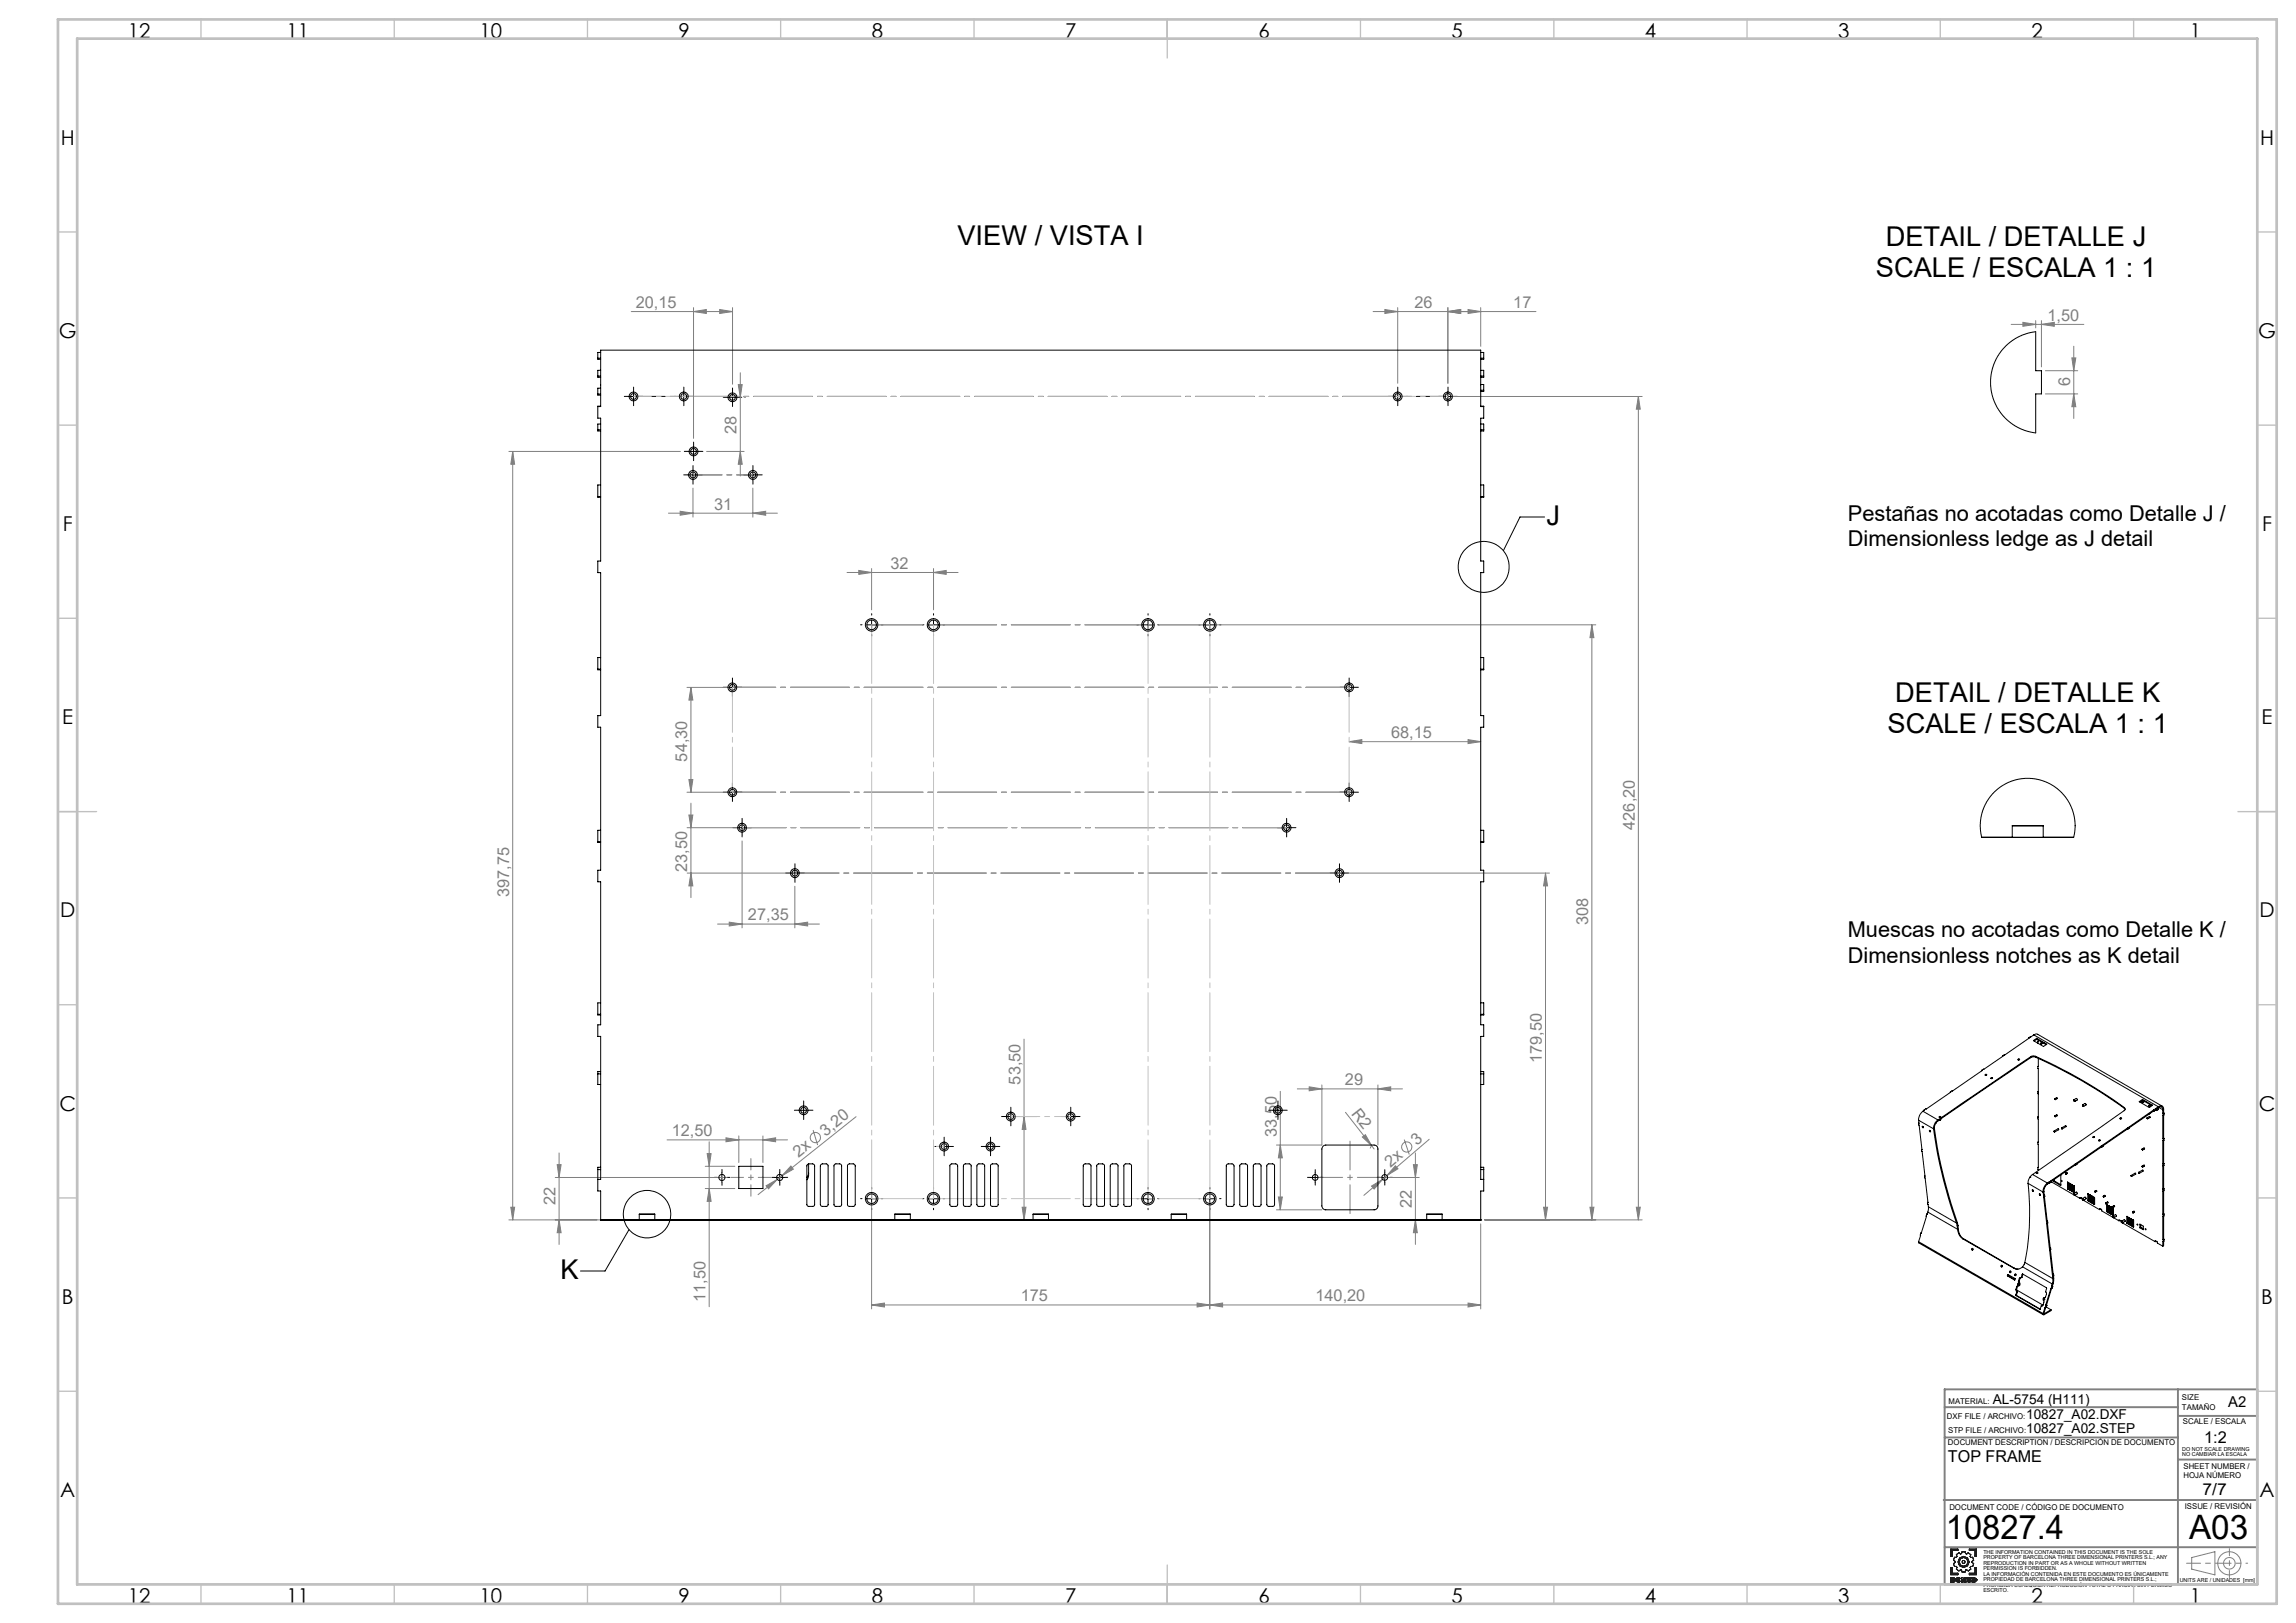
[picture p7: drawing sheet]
<svg xmlns="http://www.w3.org/2000/svg" width="594mm" height="420mm" viewBox="0 0 594 420" stroke-linecap="round" stroke-linejoin="round" font-family="sans-serif">
<defs><g id="words">
<g font-size="8.7">
<text x="503.4" y="398.4">10827.4</text>
<text x="566.3" y="398.4">A03</text>
</g>
<g font-size="7.1">
<text x="247.7" y="63.3">VIEW / VISTA I</text>
<text x="487.9" y="63.6">DETAIL / DETALLE J</text>
<text x="485.3" y="71.7">SCALE / ESCALA 1 : 1</text>
<text x="400.1" y="135.7">J</text>
<text x="490.3" y="181.6">DETAIL / DETALLE K</text>
<text x="488.3" y="189.6">SCALE / ESCALA 1 : 1</text>
<text x="145" y="330.9">K</text>
</g>
<g font-size="5.6">
<text x="478" y="134.8">Pestañas no acotadas como Detalle J /</text>
<text x="478" y="141.4">Dimensionless ledge as J detail</text>
<text x="478" y="242.6">Muescas no acotadas como Detalle K /</text>
<text x="478" y="249.2">Dimensionless notches as K detail</text>
</g>
<g font-size="5.3">
<text x="33.1" y="9.9">12</text>
<text x="74.1" y="9.9">11</text>
<text x="124.1" y="9.9">10</text>
<text x="175.6" y="9.9">9</text>
<text x="225.6" y="9.9">8</text>
<text x="275.6" y="9.9">7</text>
<text x="325.6" y="9.9">6</text>
<text x="375.6" y="9.9">5</text>
<text x="425.6" y="9.9">4</text>
<text x="475.6" y="9.9">3</text>
<text x="525.6" y="9.9">2</text>
<text x="566.6" y="9.9">1</text>
<text x="15.7" y="37.4">H</text>
<text x="584.7" y="37.4">H</text>
<text x="15.2" y="87.4">G</text>
<text x="584.2" y="87.4">G</text>
<text x="16.2" y="137.4">F</text>
<text x="585.2" y="137.4">F</text>
<text x="16.1" y="187.4">E</text>
<text x="585.1" y="187.4">E</text>
<text x="15.5" y="237.4">D</text>
<text x="584.5" y="237.4">D</text>
<text x="15.4" y="287.4">C</text>
<text x="584.4" y="287.4">C</text>
<text x="16" y="337.4">B</text>
<text x="585" y="337.4">B</text>
<text x="15.5" y="387.4">A</text>
<text x="584.5" y="387.4">A</text>
<text x="33.1" y="414.9">12</text>
<text x="74.1" y="414.9">11</text>
<text x="124.1" y="414.9">10</text>
<text x="175.6" y="414.9">9</text>
<text x="225.6" y="414.9">8</text>
<text x="275.6" y="414.9">7</text>
<text x="325.6" y="414.9">6</text>
<text x="375.6" y="414.9">5</text>
<text x="425.6" y="414.9">4</text>
<text x="475.6" y="414.9">3</text>
<text x="525.6" y="414.9">2</text>
<text x="566.6" y="414.9">1</text>
</g>
<g font-size="4.2" fill="#808080">
<text x="164.5" y="79.6">20,15</text>
<text x="365.9" y="79.7">26</text>
<text x="391.5" y="79.6">17</text>
<text x="529.7" y="83">1,50</text>
<text x="535.6" y="100" transform="rotate(-90 535.6 100)">6</text>
<text x="190.6" y="112.2" transform="rotate(-90 190.6 112.2)">28</text>
<text x="184.8" y="131.9">31</text>
<text x="230.4" y="147.2">32</text>
<text x="359.9" y="191">68,15</text>
<text x="177.8" y="197.1" transform="rotate(-90 177.8 197.1)">54,30</text>
<text x="422.9" y="214.7" transform="rotate(-90 422.9 214.7)">426,20</text>
<text x="177.8" y="225.7" transform="rotate(-90 177.8 225.7)">23,50</text>
<text x="131.7" y="232.2" transform="rotate(-90 131.7 232.2)">397,75</text>
<text x="193.5" y="238.2">27,35</text>
<text x="410.9" y="239.5" transform="rotate(-90 410.9 239.5)">308</text>
<text x="398.9" y="275.1" transform="rotate(-90 398.9 275.1)">179,50</text>
<text x="264" y="280.7" transform="rotate(-90 264 280.7)">53,50</text>
<text x="347.9" y="280.8">29</text>
<text x="173.8" y="294">12,50</text>
<text x="349.5" y="288.2" transform="rotate(52 349.5 288.2)">R2</text>
<text x="206.5" y="299.7" transform="rotate(-38 206.5 299.7)">2x</text>
<text x="213.6" y="294.1" transform="rotate(-38 213.6 294.1)">3,20</text>
<text x="330.3" y="294.2" transform="rotate(-90 330.3 294.2)">33,50</text>
<text x="366.5" y="296.5" transform="rotate(-41 366.5 296.5)">3</text>
<text x="359.7" y="302.3" transform="rotate(-41 359.7 302.3)">2x</text>
<text x="143.7" y="311.8" transform="rotate(-90 143.7 311.8)">22</text>
<text x="365.2" y="312.6" transform="rotate(-90 365.2 312.6)">22</text>
<text x="182.5" y="337" transform="rotate(-90 182.5 337)">11,50</text>
<text x="264.1" y="336.7">175</text>
<text x="340.3" y="336.7">140,20</text>
</g>
<g font-size="4.2">
<text x="570.2" y="373.3">1:2</text>
<text x="504" y="378.2">TOP FRAME</text>
<text x="569.8" y="387">7/7</text>
</g>
<text font-size="3.9" x="576.5" y="364.1">A2</text>
<g font-size="3.5">
<text x="515.6" y="363.4">AL-5754 (H111)</text>
<text x="524.2" y="370.9">10827_A02.STEP</text>
<text x="524.2" y="367.3">10827_A02.DXF</text>
</g>
<g font-size="2.1">
<text x="504.1" y="363.4">MATERIAL:</text>
<text x="564.5" y="362.4">SIZE</text>
<text x="564.5" y="364.9">TAMAÑO</text>
<text x="503.7" y="367.3">DXF FILE / ARCHIVO:</text>
<text x="504" y="370.9">STP FILE / ARCHIVO:</text>
<text x="564.7" y="368.6">SCALE / ESCALA</text>
<text x="504" y="374">DOCUMENT DESCRIPTION / DESCRIPCIÓN DE DOCUMENTO</text>
<text x="564.9" y="380.1">SHEET NUMBER /</text>
<text x="564.9" y="382.6">HOJA NÚMERO</text>
<text x="504.3" y="390.7">DOCUMENT CODE / CÓDIGO DE DOCUMENTO</text>
<text x="565.2" y="390.5">ISSUE / REVISIÓN</text>
</g>
<g font-size="1.4">
<text x="564.6" y="375.5">DO NOT SCALE DRAWING</text>
<text x="564.6" y="376.9">NO CAMBIAR LA ESCALA</text>
<text x="513.1" y="402.1">THE INFORMATION CONTAINED IN THIS DOCUMENT IS THE SOLE</text>
<text x="513.1" y="403.5">PROPERTY OF BARCELONA THREE DIMENSIONAL PRINTERS S.L.; ANY</text>
<text x="513.1" y="404.9">REPRODUCTION IN PART OR AS A WHOLE WITHOUT WRITTEN</text>
<text x="513.1" y="406.3">PERMISSION IS FORBIDDEN.</text>
<text x="513.1" y="407.7">LA INFORMACIÓN CONTENIDA EN ESTE DOCUMENTO ES ÚNICAMENTE</text>
<text x="513.1" y="409.1">PROPIEDAD DE BARCELONA THREE DIMENSIONAL PRINTERS S.L.;</text>
<text x="513.1" y="410.6">PROHIBIDA CUALQUIER REPRODUCIÓN TOTAL O PARCIAL SIN PERMISO</text>
<text x="513.1" y="412">ESCRITO.</text>
<text x="563.9" y="409.3">UNITS ARE / UNIDADES [mm]</text>
</g>
</g></defs>
<g fill="none" stroke="#808080" stroke-width=".26">
<path d="M179.4 79.6v33.8M189.5 79.6v19.8M361.6 79.6v19.6M374.6 79.6v19.6M383.1 79.6v10M163.3 80.6h26.2M179.4 80.6l3.3-.5v1zM186.2 80.1l3.3 .5-3.3 .5zM191 99.5h1l-.5 3.3zM191.5 96.5v26.7M358.3 80.1l3.3 .5-3.3 .5zM374.6 80.6l3.3-.5v1z"/>
<path d="M379.8 80.1l3.3 .5-3.3 .5zM397.4 80.6h-42.2M520.3 83.9h18.8M523.3 83.4l3.4 .5-3.4 .5zM526.7 83v1.9M528.1 83.9l3.4-.5v1zM528.1 83v12M529.2 95.9h8.3M536 92.6h1l-.5 3.3zM536.5 89.6v18.7M131.7 116.8h44.3M132.6 116.8l.5 3.3h-.9z"/>
<path d="M132.6 116.8v198.9M182.8 116.8h9.7M191.5 116.8l.5 3.3h-1zM192.5 102.8h.4M375.6 102.6h49.3M423.9 102.6v213.1M423.9 102.6l.5 3.3h-1.1zM529.2 101.9h8.3M536.5 101.9l.5 3.4h-1zM172.9 132.8h28.2M176 132.3l3.3 .5-3.3 .5zM179.3 126.3v7.5"/>
<path d="M194.8 132.8l3.3-.5v1zM194.8 126.3v7.5M219.1 148.1h28.8M222.2 147.6l3.3 .5-3.3 .5zM225.5 147.1v10.7M241.5 148.1l3.3-.5v1zM241.5 147.1v10.7M177.7 177.9h10.8M178.8 177.9v27.1M178.8 177.9l.4 3.3h-1zM314 161.7h98.9M411.8 161.7v154"/>
<path d="M411.8 161.7l.6 3.3h-1.1zM349 191.9l3.3-.5v1zM349 191.9h34.1M379.8 191.4l3.3 .5-3.3 .5zM177.7 205h10.8M177.8 214.2h13.2M178.2 210.9h1l-.4 3.3zM178.2 201.7h1l-.4 3.3zM178.8 207.8v24.5M192 217.6v22.5M177.8 225.9h26.8M178.8 225.9l.4 3.4h-1z"/>
<path d="M185.6 239.1h26.4M188.7 238.6l3.3 .5-3.3 .5zM205.6 239.1l3.4-.5v1zM205.6 229.4v10.7M347.5 225.9h53.4M399.8 225.9v89.8M399.8 225.9l.6 3.4h-1.1zM264.9 268.9v46.8M144.6 298.4v23.6M172.6 295h31.1M183 298.5h1l-.5 3.3zM183.5 295.5v42.7"/>
<path d="M187.8 294.4l3.3 .6-3.3 .5zM191.1 294v6.8M197.4 295l3.3-.6v1.1zM197.4 294v6.8M210.4 292.4l1.1 3.9M221.5 289l-19.1 15.2M263.9 288.9h4.4M264.9 288.9l.5 3.4h-1zM331.2 296.3l.6 3.3h-1.1zM331.2 282.4v30.7M335.6 281.8h27.2M338.7 281.3l3.3 .5-3.3 .5z"/>
<path d="M342 280.8v15.5h-11.8M348.1 287.8l6.8 8.7M352.5 294.2l.7-.6 1.7 2.9zM354.8 296.6l-.3 .6M354.9 296.5l.6 .8M356.5 281.8l3.3-.5v1zM356.5 280.8v15.5M363.3 294.9l1.3 3.8M366.2 298.4v23.6M369.7 294.8l-10.9 9.4M131.7 315.7h36.7M132.2 312.4h.9l-.5 3.3z"/>
<path d="M143.7 304.7h44.4M144.1 301.4h1.1l-.6 3.3zM144.6 315.7l.6 3.3h-1.1zM182.5 301.8h7.6M182.5 307.6h7.6M183.5 307.6l.5 3.3h-1zM198.2 306.9l2.9-1.7-2.3 2.4zM201.1 305.2l-5 4M202.4 304.2l-1.3 1M204.6 301.7l.6 .9-2.8 1.6zM225.5 311.2v27.5M263.9 315.7h6.4"/>
<path d="M264.4 312.4h1l-.5 3.3zM313 311.2v27.5M330.2 313.1h11.8M330.7 309.8h1.1l-.6 3.3zM354.8 306.9l2.9-1.7-2.2 2.5zM357.7 305.2l-4.9 4.1M358.5 304.7h8.7M358.8 304.2l-1.1 1M361 301.7l.7 .8-2.9 1.7zM365.7 301.4h1l-.5 3.3zM366.2 315.7l.5 3.3h-1zM383.1 316.7v22"/>
<path d="M384.1 315.7h40.8M399.3 312.4h1.1l-.6 3.3zM411.3 312.4h1.1l-.6 3.3zM423.3 312.4h1.1l-.5 3.3zM225.5 337.7l3.3-.5v1zM225.5 337.7h157.6M309.7 337.2l3.3 .5-3.3 .5zM313 337.7l3.3-.5v1zM379.8 337.2l3.3 .5-3.3 .5zM567 403.1l6-1.6v6l-6-1.4z"/>
<circle cx="210.9" cy="294.4" r="1.32"/>
<circle cx="363.9" cy="296.8" r="1.32"/>
<circle cx="576.7" cy="404.5" r="3"/>
<circle cx="576.8" cy="404.5" r="1.5"/>
</g>
<g fill="none" stroke="#000" stroke-width=".26">
<path d="M162.6 102.6h2.5M163.9 101.3v2.5M175.6 102.6h2.6M176.9 101.3v2.5M178.2 116.8h2.5M179.4 115.6v2.5M188.2 102.8h2.5M189.5 101.6v2.5M360.4 102.6h2.4M361.6 101.3v2.5M373.3 102.6h2.5M374.6 101.3v2.5"/>
<path d="M178 122.9h2.5M179.3 121.7v2.5M193.5 122.9h2.5M194.8 121.7v2.5M399.6 133.8h-6.4l-4.3 8.7M188.2 177.9h2.5M189.5 176.6v2.5M224.3 161.7h2.4M225.5 160.5v2.5M240.2 161.7h2.5M241.5 160.5v2.5M295.7 161.7h2.5"/>
<path d="M297 160.5v2.5M311.7 161.7h2.6M313 160.5v2.5M347.8 177.9h2.5M349 176.6v2.5M188.2 205h2.5M189.5 203.8v2.5M190.7 214.2h2.5M192 213v2.5M331.6 214.2h2.5M332.8 213v2.5M347.8 205h2.5"/>
<path d="M349 203.8v2.5M204.4 225.9h2.5M205.6 224.7v2.5M345.3 225.9h2.5M346.5 224.7v2.5M206.7 287.3h2.5M207.9 286.1v2.5M243 296.7h2.5M244.3 295.4v2.5M255 296.7h2.5M256.3 295.4v2.5M260.2 288.9h2.5"/>
<path d="M261.5 287.7v2.5M275.7 288.9h2.5M277 287.7v2.5M329.4 287.3h2.5M330.6 286.1v2.5M162.7 318.2l-6.2 10.7h-6.3M185.5 304.7h2.5M186.8 303.4v2.5M200.5 304.7h2.5M201.7 303.4v2.5M224.3 310.2h2.4M225.5 308.9v2.5"/>
<path d="M240.2 310.2h2.5M241.5 308.9v2.5M295.7 310.2h2.5M297 308.9v2.5M311.7 310.2h2.6M313 308.9v2.5M339 304.7h2.5M340.3 303.4v2.5M357 304.7h2.5M358.2 303.4v2.5"/>
<circle cx="383.8" cy="146.7" r="6.6"/>
<circle cx="167.4" cy="314.2" r="6.1"/>
<circle cx="522.1" cy="332.3" r=".18"/>
<circle cx="528.8" cy="336.2" r=".17"/>
</g>
<g fill="none" stroke="#191924" stroke-width=".26">
<path d="M504.7 400.9h1.8v.3h-1.5v1.5h-.3zM504.7 405.7h.3v1.4h1.5v.4h-1.8zM505 408.5l.4 .2h-.4zM505 409l.4 .1-.4 .1zM505.3 408.3h-.6v1.2l.9-.1 .1-.3M505.3 408.3l.4 .2M505.4 408.6h.1M505.4 409.1h.1M505.7 408.5h.1M505.7 408.5l-.2 .3 .2 .3M505.7 408.5l-.1 .3 .1 .3M505.7 409.1h.1"/>
<path d="M506 408.9h.1M506 408.9l.2 .3 .5 .3 .5-.3M506 408.9l.3 .5 .5 .1 .4-.3M506.1 402.3l.7-.5 .4 .3 .3-.1 .1-.4h.8l.1 .4 .3 .1 .4-.3 .7 .5-.2 .5 .2 .2h.5l.2 .8-.4 .3v.2l.4 .3-.2 .8h-.5l-.2 .2 .2 .5-.7 .4-.4-.3-.3 .1-.1 .5h-.8l-.1-.5-.3-.1-.4 .3-.7-.4 .2-.5-.2-.2h-.5l-.2-.8 .4-.3v-.2l-.4-.3 .2-.8h.5l.2-.2zM506.4 408.9h.1M506.4 408.9l.3 .3 .2-.2M506.4 408.9l.1 .2 .4-.1M506.9 409l.3 .2M506.9 408.7l-.2-.2-.3 .4M506.9 408.7l-.4-.1-.1 .3M507.2 408.5l-.3 .2M507.2 408.5l-.5-.3-.5 .2-.2 .5"/>
<path d="M507.2 408.5l-.4-.3-.5 .1-.3 .6M507.5 408.3h.3l.5 .6v-.6h.3v1.2h-.3l-.5-.7v.7h-.3zM509.1 409l-.2 .2M509.1 409l.5 .1M509.5 400.9h1.8v1.8h-.3v-1.5h-1.5zM509.5 407.1h1.5v-1.4h.3v1.8h-1.8zM509.6 409.1h.1M509.6 409.1l-.4-.4 .2-.2h-.4v-.2h.9v.2l-.3 .2 .3 .4M509.9 409.1h.1M509.9 409.1l-.2 .3-.3 .1-.5-.3M509.9 409.1l-.2 .3-.8-.2M510.2 408.3l1 .2 .2 .4-.3 .4-.9 .2z"/>
<path d="M510.5 408.5l.4 .1v.5h-.4zM511 408.9h.1M511.4 408.9h.1"/>
<circle cx="508" cy="404.2" r=".39"/>
<circle cx="508" cy="404.2" r="1.45"/>
<circle cx="508" cy="404.2" r="1.15"/>
</g>
<g fill="none" stroke="#000" stroke-width=".26" stroke-dasharray="15.2 1.3 1.3 1.3">
<path d="M162.7 102.6h-1.2M163.9 101.3v-1.1M163.9 103.8v1.2M165.2 102.6h1.1M175.7 102.6h-1.2M176.9 101.3v-1.1M176.9 103.8v1.2M178.2 102.6h1.1M178.2 116.8h-1.2M179.4 115.6v-1.2M179.4 118.1v1.1M180.7 116.8h1.1"/>
<path d="M188.3 102.8h-1.2M189.5 101.6v-1.2M189.5 104.1v1.1M190.8 102.8h1.1M360.4 102.6h-1.2M361.6 101.3v-1.1M361.6 103.8v1.2M362.9 102.6h1.1M373.4 102.6h-1.2M374.6 101.3v-1.1M374.6 103.8v1.2M375.9 102.6h1.1"/>
<path d="M178 122.9h-1.1M179.3 121.6v-1.1M179.3 124.1v1.2M180.5 122.9h1.2M193.5 122.9h-1.1M194.8 121.6v-1.1M194.8 124.1v1.2M196 122.9h1.2M225.5 159.2v-.4M241.5 159.2v-.4M297 159.2v-.4M313 159.2v-.4"/>
<path d="M188.2 177.9h-1.1M189.5 176.6v-1.1M189.5 179.1v1.2M190.7 177.9h1.2M223 161.7h-.4M225.5 164.2v.4M228 161.7h.4M239 161.7h-.4M241.5 164.2v.4M244 161.7h.4M294.5 161.7h-.4M297 164.2v.4"/>
<path d="M299.5 161.7h.4M310.5 161.7h-.4M313 164.2v.4M315.5 161.7h.4M347.8 177.9h-1.2M349 176.6v-1.1M349 179.1v1.2M350.3 177.9h1.1M188.2 205h-1.1M189.5 203.8v-1.2M189.5 206.3v1.1M190.7 205h1.2"/>
<path d="M190.7 214.2h-1.1M192 212.9v-1.1M192 215.4v1.2M193.2 214.2h1.2M331.6 214.2h-1.1M332.9 212.9v-1.1M332.9 215.4v1.2M334.1 214.2h1.2M347.8 205h-1.2M349 203.8v-1.2M349 206.3v1.1M350.3 205h1.1"/>
<path d="M204.4 225.9h-1.1M205.7 224.7v-1.2M205.7 227.2v1.1M206.9 225.9h1.2M345.3 225.9h-1.2M346.5 224.7v-1.2M346.5 227.2v1.1M347.8 225.9h1.1M206.7 287.3h-1.2M207.9 286.1v-1.2M207.9 288.6v1.1M209.2 287.3h1.1"/>
<path d="M243 296.7h-1.1M244.3 295.4v-1.1M244.3 297.9v1.2M245.5 296.7h1.2M255 296.7h-1.1M256.3 295.4v-1.1M256.3 297.9v1.2M257.5 296.7h1.2M260.3 288.9h-1.2M261.5 287.7v-1.2M261.5 290.2v1.1M262.8 288.9h1.1"/>
<path d="M275.8 288.9h-1.2M277 287.7v-1.2M277 290.2v1.1M278.3 288.9h1.1M329.4 287.3h-1.2M330.6 286.1v-1.2M330.6 288.6v1.1M331.9 287.3h1.1M185.5 304.7h-.8M186.8 303.4v-.8M186.8 305.9v.8M188 304.7h.8"/>
<path d="M200.5 304.7h-.8M201.7 303.4v-.8M201.7 305.9v.8M203 304.7h.8M223 310.2h-.4M225.5 307.7v-.4M225.5 312.7v.4M228 310.2h.4M239 310.2h-.4M241.5 307.7v-.4M241.5 312.7v.4M244 310.2h.4"/>
<path d="M294.5 310.2h-.4M297 307.7v-.4M297 312.7v.4M299.5 310.2h.4M310.5 310.2h-.4M313 307.7v-.4M313 312.7v.4M315.5 310.2h.4M339 304.7h-.7M340.3 303.4v-.7M340.3 305.9v.8M341.5 304.7h.8"/>
<path d="M357 304.7h-.7M358.3 303.4v-.7M358.3 305.9v.8M359.5 304.7h.8"/>
</g>
<path d="M349.3 314.1v-18.8" fill="none" stroke="#808080" stroke-width=".26" stroke-dasharray="15.2 1.3 1.3 1.3" stroke-dashoffset="7.8"/>
<path d="M341 304.7h16.5" fill="none" stroke="#808080" stroke-width=".26" stroke-dasharray="15.2 1.3 1.3 1.3" stroke-dashoffset="8.9"/>
<path d="M189.1 304.7h10.3" fill="none" stroke="#808080" stroke-width=".26" stroke-dasharray="15.2 1.3 1.3 1.3" stroke-dashoffset="12"/>
<path d="M194.3 309.6v-9.8" fill="none" stroke="#808080" stroke-width=".26" stroke-dasharray="15.2 1.3 1.3 1.3" stroke-dashoffset="12.3"/>
<path d="M225.5 161.7h87.5" fill="none" stroke="#000" stroke-width=".26" stroke-dasharray="15.2 1.3 1.3 1.3" stroke-dashoffset="2"/>
<path d="M189.5 177.9h159.5M189.5 205h159.5" fill="none" stroke="#000" stroke-width=".26" stroke-dasharray="15.2 1.3 1.3 1.3" stroke-dashoffset="4"/>
<path d="M192 214.2h140.9M205.7 225.9h140.8" fill="none" stroke="#000" stroke-width=".26" stroke-dasharray="15.2 1.3 1.3 1.3" stroke-dashoffset="3.9"/>
<path d="M163.9 102.6h210.7" fill="none" stroke="#000" stroke-width=".26" stroke-dasharray="15.2 1.3 1.3 1.3" stroke-dashoffset="7"/>
<path d="M179.3 122.9h15.5" fill="none" stroke="#000" stroke-width=".26" stroke-dasharray="15.2 1.3 1.3 1.3" stroke-dashoffset="7.7"/>
<path d="M565.7 404.5h11.1" fill="none" stroke="#808080" stroke-width=".26" stroke-dasharray="15.2 1.3 1.3 1.3" stroke-dashoffset="11.6"/>
<path d="M576.8 404.5h4.7" fill="none" stroke="#808080" stroke-width=".26" stroke-dasharray="15.2 1.3 1.3 1.3" stroke-dashoffset="14.8"/>
<path d="M576.8 400.8v7.4" fill="none" stroke="#808080" stroke-width=".26" stroke-dasharray="15.2 1.3 1.3 1.3" stroke-dashoffset="13.4"/>
<path d="M503.1 359.5h80.9v50.5h-80.9zM563.5 359.5v50.5M503.1 372h60.4M503.1 364.2h60.4M563.5 366.4h20.5M563.5 377.7h20.5M502.8 388.2h81.2M503.1 400.4h80.9" fill="none" stroke="#808080" stroke-width=".5"/>
<path d="M163.9 102.6h13M361.6 102.6h13" fill="none" stroke="#c0c0c0" stroke-width=".26" stroke-dasharray="15.2 1.3 1.3 1.3" stroke-dashoffset="10.6"/>
<path d="M261.5 288.9h15.5" fill="none" stroke="#c0c0c0" stroke-width=".26" stroke-dasharray="15.2 1.3 1.3 1.3" stroke-dashoffset="7.8"/>
<path d="M225.5 161.7v148.5M241.5 161.7v148.5M297 161.7v148.5M313 161.7v148.5M242.3 296.7h2" fill="none" stroke="#c0c0c0" stroke-width=".26" stroke-dasharray="15.2 1.3 1.3 1.3"/>
<path d="M225.5 161.7h87.5M225.5 310.2h87.5" fill="none" stroke="#c0c0c0" stroke-width=".26" stroke-dasharray="15.2 1.3 1.3 1.3" stroke-dashoffset="2"/>
<path d="M349 177.9v27.1M189.5 205v-27.1" fill="none" stroke="#c0c0c0" stroke-width=".26" stroke-dasharray="15.2 1.3 1.3 1.3" stroke-dashoffset="3.6"/>
<path d="M179.3 122.9h15.5" fill="none" stroke="#c0c0c0" stroke-width=".26" stroke-dasharray="15.2 1.3 1.3 1.3" stroke-dashoffset="7.7"/>
<path d="M176.9 102.6h184.7" fill="none" stroke="#c0c0c0" stroke-width=".26" stroke-dasharray="15.2 1.3 1.3 1.3" stroke-dashoffset="1"/>
<path d="M192 214.2h140.9M205.7 225.9h140.8" fill="none" stroke="#c0c0c0" stroke-width=".26" stroke-dasharray="15.2 1.3 1.3 1.3" stroke-dashoffset="3.9"/>
<path d="M189.5 177.9h159.5M349 205h-159.5" fill="none" stroke="#c0c0c0" stroke-width=".26" stroke-dasharray="15.2 1.3 1.3 1.3" stroke-dashoffset="4"/>
<g fill="none" stroke="#c0c0c0" stroke-width=".35">
<path d="M52 5v5M102 5v5M152 5v5M202 5v5M252 5v5M302 5v10M352 5v5M402 5v5M452 5v5M502 5v5M552 5v5M15 60h5"/>
<path d="M584 60h5M15 110h5M584 110h5M15 160h5M584 160h5M15 210h10M579 210h10M15 260h5M584 260h5M15 310h5M584 310h5M15 360h5"/>
<path d="M584 360h5M52 410v5M102 410v5M152 410v5M202 410v5M252 410v5M302 405v10M352 410v5M402 410v5M452 410v5M502 410v5M552 410v5"/>
</g>
<path d="M15 5h574v410h-574zM20 10h564v400h-564z" fill="none" stroke="#c0c0c0" stroke-width=".7"/>
<g fill="#808080">
<path d="M352.5 294.2l.7-.6 1.7 2.9z"/>
<path d="M225.5 337.7l3.3-.5v1zM309.7 337.2l3.3 .5-3.3 .5zM349 191.9l3.3-.5v1zM379.8 191.4l3.3 .5-3.3 .5z"/>
<path d="M178.8 225.9l.4 3.4h-1zM178.2 210.9h1l-.4 3.3z"/>
<path d="M411.8 161.7l.6 3.3h-1.1zM411.3 312.4h1.1l-.6 3.3zM178.8 177.9l.4 3.3h-1zM178.2 201.7h1l-.4 3.3zM423.9 102.6l.5 3.3h-1.1zM423.3 312.4h1.1l-.5 3.3zM399.8 225.9l.6 3.4h-1.1zM399.3 312.4h1.1l-.6 3.3zM264.9 288.9l.5 3.4h-1zM264.4 312.4h1l-.5 3.3z"/>
<path d="M205.6 239.1l3.4-.5v1zM188.7 238.6l3.3 .5-3.3 .5zM528.1 83.9l3.4-.5v1zM523.3 83.4l3.4 .5-3.4 .5z"/>
<path d="M179.4 80.6l3.3-.5v1zM186.2 80.1l3.3 .5-3.3 .5zM176 132.3l3.3 .5-3.3 .5zM194.8 132.8l3.3-.5v1zM222.2 147.6l3.3 .5-3.3 .5zM241.5 148.1l3.3-.5v1zM313 337.7l3.3-.5v1zM379.8 337.2l3.3 .5-3.3 .5zM358.3 80.1l3.3 .5-3.3 .5zM374.6 80.6l3.3-.5v1z"/>
<path d="M197.4 295l3.3-.6v1.1zM187.8 294.4l3.3 .6-3.3 .5z"/>
<path d="M198.2 306.9l.6 .7 2.3-2.4zM204.6 301.7l-2.2 2.5 2.8-1.6z"/>
<path d="M354.8 306.9l.7 .8 2.2-2.5zM361 301.7l-2.2 2.5 2.9-1.7z"/>
<path d="M536.5 101.9l.5 3.4h-1zM536 92.6h1l-.5 3.3z"/>
<path d="M183 298.5h1l-.5 3.3zM183.5 307.6l.5 3.3h-1zM331.2 296.3l.6 3.3h-1.1zM330.7 309.8h1.1l-.6 3.3zM191 99.5h1l-.5 3.3zM191.5 116.8l.5 3.3h-1zM132.6 116.8l.5 3.3h-.9zM132.2 312.4h.9l-.5 3.3zM365.7 301.4h1l-.5 3.3zM366.2 315.7l.5 3.3h-1zM144.1 301.4h1.1l-.6 3.3zM144.6 315.7l.6 3.3h-1.1z"/>
<path d="M338.7 281.3l3.3 .5-3.3 .5zM356.5 281.8l3.3-.5v1zM374.6 80.6l3.3-.5v1zM379.8 80.1l3.3 .5-3.3 .5z"/>
</g>
<g fill="none" stroke="#000" stroke-width=".26">
<path d="M154.7 97.3h.7M154.7 92.7h.7M155.4 91.2h-.7v1.8h.7M155.4 95.8h-.7v1.8h.7M383.1 91.2h.8v1.8h-.8M383.1 95.8h.8v1.8h-.8M383.1 99.5h.8v1.8h-.8M383.1 97.3h.8M383.1 92.7h.8M518.8 89.6l1.6-1.4 1.8-1 2.4-1 2.1-.4v10.1h1.4v6h-1.4v10.1l-3.3-.8-3.3-1.8-1.7-1.6-1-1.2-1-1.6-.8-1.9-.6-3.4v-2l.3-1.7 1.2-3.3 1.2-1.8zM154.7 105.2h.7v-14.6h227.7v14.6h.8M154.7 111.2h.7"/>
<path d="M154.7 102h.7M155.4 105.1h-.7v3.1h.7v37h-.7v3h.7v37h-.7v3h.7v37h-.7v3h.7v37h-.7v3h.7v37h-.7M155.4 100.5h-.7v1.8h.7M155.4 109.7h-.7v1.8h.7M383.1 105.1h.8v3.1h-.8v37h.8v3h-.8v37h.8v3h-.8v37h.8v3h-.8v37h.8v3h-.8v37h.8M383.1 109.7h.8v1.8h-.8M383.1 111.2h.8M383.1 101h.8M154.7 128.5h.7M155.4 125.5h-.7v3.2h.7M383.1 125.5h.8v3.2h-.8M383.1 128.5h.8"/>
<path d="M154.7 173.2h.7M155.4 170.2h-.7v3.1h.7M383.1 170.2h.8v3.1h-.8M383.1 173.2h.8M154.7 217.8h.7M155.4 214.9h-.7v3.1h.7M383.1 214.9h.8v3.1h-.8M383.1 217.8h.8M515.5 205.4l1.5-1.4 2-1.3 3.2-1.1 1.7-.2 2.7 .2 1.9 .5 1.8 .7 1.5 .9 1.6 1.4 1.4 1.8 .9 1.6 .7 2 .4 2.1v2.2l-.3 1.9h-23.8l-.4-3.4 .5-3 1.1-2.7zM520.6 216.7v-3h8v3M155.4 259.5h-.7v3.2h.7M383.1 259.5h.8v3.2h-.8"/>
<path d="M154.7 262.5h.7M154.7 277.9h.7M155.4 277.3h-.7v3.4h.7M383.1 277.3h.8v3.4h-.8M383.1 262.5h.8M383.1 277.9h.8M512.7 276.9l-8.1 5.7M512.7 276.9v.2M513.6 278l.4 .2-.3 .1zM515.2 279h.2zM518.1 273.2l-5.4 3.7M518.1 273.2v.2"/>
<path d="M524.8 268.6l-6.7 4.6M524.8 268.6l.1 .1M525.3 273.5l-23.9 16.3M525.3 273.5l.1 .2M525.4 273.7l-24 16.3M526.1 269.3l.8-.6 2.6 1.5-.8 .6zM526.2 267.8l.9-.2 32.3 18.7M526.2 267.8l-1.4 .8M526.2 267.8l32.2 18.6M526.6 273.3l-.6-.1-.7 .3M526.6 273.3a130.4 130.4 0 0 1 23 13.3M526.6 273.3l.1 .3"/>
<path d="M526.7 273.6a125.5 125.5 0 0 1 22.9 13.2M526.7 273.6l-.7-.1-.6 .2M526.9 268.7v.2M526.9 268.9l2.5 1.5M526.9 268.9l-.6 .5M527.2 276v6.5M527.2 269.5l.1 .5M527.3 269.2l-.1 .3M527.3 270h.1M527.3 273.9l-.1 2.1M527.3 269.4l-.1 .1M527.3 275.9l-.1 .1"/>
<path d="M528 270h.2l-.2 .1M528 270h.1M528 270l.1 .2zM528.3 269.8l-.3 .1M528.6 269.9h.1M528.6 269.9l-.4 .3M342.4 296.5l.6-.2h12.5a1.02 1.02 0 0 1 1 1v14.8a.96 .96 0 0 1-1 1h-12.5a1.02 1.02 0 0 1-1-1v-14.8zM496.4 290.6l.7 6.9M496.4 289.9v.7M496.4 289.9l3.8 2.2M496.4 290.6h.1M497.1 297.5l.8 6.8"/>
<path d="M497.2 297.4l-.1 .1M497.3 291.4l.3 .4zM497.4 291.5l.2 .3zM497.5 287.6l-.9 1.1-.2 1.2M497.5 287.6l3.9 2.2M497.8 287.2l-.3 .4M497.8 287.2v.2M499.1 292.5l.3 .4zM499.2 292.6l.2 .2zM500.2 292.1a124.1 124.1 0 0 0 6 24.4M500.5 292a124.1 124.1 0 0 0 5.9 24.4M500.5 292l-.3 .1"/>
<path d="M500.7 290.5l-.4 .8-.1 .8M500.7 290.5h.1M500.7 290.5l.1 .1M500.8 290.6l-.3 1.4M501.4 289.8l-.7 .7M501.4 289.8v.2M501.4 290l-.6 .6M501.7 289l.3-.1 .1 .2-.3 .1zM501.8 289l.2 .1h-.2zM501.8 289.8v.1M502 289.8l-.1 .1M502.1 289.6v.2l-.3 .1"/>
<path d="M504.6 282.6l-6.8 4.6M504.6 282.6v.1M527.2 282.5v6.5M527.2 289v6.6M527.2 295.6v6.5M527.3 282.5h-.1M527.3 289h-.1M527.3 295.5l-.1 .1M531.4 292.8h.2l-.1 .1M531.4 292.7l1-.6 .2 .1-1 .7M531.6 284.4v-.1l.2 .1-.1 .1M531.6 288.8l.2 .1-.1 .1"/>
<path d="M531.6 284.3l.5-.3 .2 .2-.5 .4M531.6 288.7l.5-.3 .1 .2v.1l-.4 .3M533.3 291.9l.2 .1-.1 .1M533.3 291.9v.1M533.4 291.9l1-.6 .2 .1-1.1 .8M536.5 284.7l.1-.1 .2 .1v.3h-.2M536.5 284.6l.6-.3 .3 .1v.2l-.6 .4M538.8 286v-.1l.2 .1 .1 .3h-.2M538.8 285.9l.6-.3h.2l.1 .3-.7 .4M541.5 294.2h.3l-.2 .1zM543 295l.4 .2-.3 .1zM543.6 296.6l-6.2 4.4"/>
<path d="M543.6 296.6h.1M543.6 296.6l.1 .2M543.7 296.8l-6.3 4.3M543.7 296.8h.1M543.7 296.6l.1 .2M544.2 296.4l-.5 .2M544.2 296.4v.2l-.4 .2M549.6 286.6a.46 .46 0 0 1-.1 .8l-23.6 16.5M549.6 286.8l.2 .3M549.6 286.6v.2M550.4 291.9l.1 .1M550.4 291.9l-6.2 4.5"/>
<path d="M550.4 291.9v.3M550.4 292.2l-6.2 4.3M550.4 292.2h.1M550.5 292v.2M550.9 291.7l-.4 .3M550.9 291.7v.2l-.4 .3M553.4 285.1l.9-.6 2.6 1.5-.9 .6zM554.1 285.1h.2l-.1 .2M554.1 285.1v.1M554.2 297.3l.6-.2v.2l-.4 .3M554.2 297.4v-.1l.2 .1-.2 .2M554.2 297.4v.2z"/>
<path d="M554.2 285.1l.1 .2zM554.2 285.3h.1M554.3 284.5v.2M554.3 284.7l2.4 1.4M554.3 284.7l-.7 .5M554.5 284.9l-.3 .2M554.8 285v.1M554.8 285.1l-.4 .2M555.4 289.4l.2-.1-.1 .2M555.5 289.3l.7-.4 .1 .3-.6 .3M555.5 289.3l.1 .2zM555.9 286.1l.3 .1-.2 .1"/>
<path d="M555.9 286.2l.2 .1zM555.9 286.1v.1M556 286.3h.1M556.3 288.1l-.4 .3M556.3 285.9l-.3 .1M556.6 286h.1M556.6 286l-.5 .3M557.1 287.2l.1 .1M557.1 287.2l-6.2 4.5M557.1 287.2l.1 .3M557.2 287.5l-6.3 4.3M557.2 287.5h.1"/>
<path d="M557.2 287.3l.1 .2M557.7 287l-.5 .3M557.7 287v.2l-.4 .3M557.8 287.2v-.1l.2 .1-.2 .2M557.8 287.1l.6-.2-.4 .5M557.8 287.2l.1 .2zM558.4 286.4a.8 .8 0 0 1 .9-.2 .8 .8 0 0 1 .5 .9M558.4 286.6a.66 .66 0 0 1 .8-.1 .66 .66 0 0 1 .3 .7M558.4 286.4l-.7 .6M558.4 286.4v.2M558.4 286.6l-.7 .5M558.5 286.6l1 .6"/>
<path d="M559.5 287.2v.9M559.5 288.1l.1 .1M559.5 294.6l.1 .1M559.6 288.7l-.1 5.9M559.6 295.2l-.1 6M559.6 288.2v.5M559.6 294.7v.5M559.8 287.1l-.3 .1M559.8 287.1v.9M559.8 288.6v5.9M559.8 295.1v5.9M559.8 288l-.3 .1"/>
<path d="M559.8 288l.1 .1M559.8 294.5l-.3 .1M559.8 294.5l.1 .1M559.9 288.1v.4l-.3 .2M559.9 288.1l-.3 .1M559.9 294.6v.5l-.3 .1M559.9 294.6l-.3 .1M154.7 302.7h.7M155.4 315.7h.1M155.4 315.7h227.7M155.4 302.1h-.7v6.1h.7v7.5M165.4 315.7v-1.5h4v1.5"/>
<path d="M191.1 301.8h6.3v5.8h-6.3zM208.9 301.4l.3-.2h1.1l.4 .4v10.2l-.3 .4h-1.2l-.5-.5v-10zM209.2 301.2v3.3l-.5 .8M209.2 303.5l-.5 1.2M212.3 301.4l.5-.2h.9l.5 .4v10.2l-.3 .4h-1.2l-.5-.5zM215.8 301.4l.5-.2h.9l.5 .4v10.2l-.4 .4h-1.2l-.3-.4zM219.3 301.4l.4-.2h1l.6 .5v10l-.5 .5h-1.2l-.3-.4zM231.5 315.7v-1.5h4v1.5M245.8 301.4l.4-.2h1.1l.3 .2 .2 .3v10l-.5 .5h-1.2l-.4-.4zM249.4 301.4l.3-.2h1.1l.4 .4v10.2l-.3 .4h-1.2l-.5-.5v-10zM252.8 301.4l.5-.2h.9l.5 .4v10.2l-.3 .4h-1.2l-.5-.5zM256.3 301.4l.5-.2h.9l.5 .4v10.2l-.4 .4h-1.2l-.3-.4z"/>
<path d="M267.3 315.7v-1.5h4v1.5M280.3 301.4l.4-.2h1.1l.3 .2 .2 .3v10l-.5 .5h-1.2l-.4-.4zM283.9 301.4l.3-.2h1.1l.5 .4v10.2l-.4 .4h-1.2l-.5-.4v-10.2zM287.3 301.4l.5-.2h.9l.5 .4v10.2l-.3 .4h-1.2l-.5-.5zM290.8 301.4l.5-.2h.9l.5 .4v10.2l-.4 .4h-1.2l-.3-.4zM303 315.7v-1.5h4v1.5M317.3 301.4l.4-.2h1l.6 .5v10l-.5 .5h-1.2l-.3-.4zM320.8 301.4l.4-.2h1.1l.3 .2 .2 .3v10l-.5 .5h-1.2l-.4-.4zM324.4 301.4l.3-.2h1.1l.4 .4v10.2l-.3 .4h-1.2l-.5-.5v-10zM327.8 301.4l.5-.2h.9l.5 .4v10.2l-.3 .4h-1.2l-.5-.5zM369.1 315.7v-1.5h4v1.5M383.1 315.7h.1"/>
<path d="M383.1 302.1h.8v6.1h-.8v7.5M383.1 302.7h.8M496.9 319.1l-.5 2.2M496.9 319.1h.2M497.9 304.3l.8 6.9M498 304.3h-.1M498.5 314.2l-1.6 4.9M498.5 314.2h.1M498.7 311.2l.2 1.1M498.8 313.7l-.3 .5M498.8 313.7l7.6 4.4M498.8 311.1l-.1 .1"/>
<path d="M498.9 312.3l-.1 1.4M498.9 312.3l7.3 4.2M506.2 316.5l.1 .7M506.3 317.2l.1 .9M506.4 316.4l.2 .7M506.4 316.4l-.2 .1M506.4 318.1a3.2 3.2 0 0 0 1.4 2.5M506.4 318.1h.2M506.6 317.1v1M506.6 317.1l-.3 .1M506.6 318.1a3.2 3.2 0 0 0 1.4 2.5M524.7 306.2a68.4 68.4 0 0 1-.9 20.5"/>
<path d="M524.7 306.2l3.9 2.3M525.1 304.6l-.3 .9-.1 .7M525.1 304.6h.1M525.8 308l.2 .2zM525.9 303.9l-.8 .7M525.9 303.9l3.8 2.3M526.8 303.4l.4 .2-.3 .1zM527.2 302.1l.1 .8M527.3 302.1h-.1M528.6 308.5l.1 .8M528.7 309.3h.1M528.8 308.3l-.2 .2"/>
<path d="M528.8 309.3v.5M528.8 308.3v.8M528.8 309.8l.6 6.3M528.8 309.1l-.1 .2M528.8 309.1l.2 .1M528.9 309.7l.7 6.3M529 309.2l-.2 .1M529 309.2v.5l-.2 .1M529.4 316.1l.2 .1M529.6 316.2v.4M529.6 316.6l.6 6.4M529.6 316l-.2 .1"/>
<path d="M529.6 316h.1M529.7 306.2l-.9 1.1-.2 1.2M529.7 306.2v.2M529.7 316.6l.7 6.2M529.7 306.4l-.7 .9-.2 1M529.7 316l-.1 .2M529.7 316l.1 .5-.2 .1M530.1 305.9l-.4 .3M530.1 305.9h.1M530.1 305.9l.1 .2M530.2 306.1l-.5 .3M530.2 306.1l.1 .1"/>
<path d="M530.2 305.9l.1 .3M530.6 305.7l-.4 .2M530.6 305.7l.1 .2-.4 .3M531.1 305.5l.1 .2M531.1 305.5h.1M531.2 305.7l1.8 1M531.3 305.3l.2 .3M531.3 305.3l-.2 .2M531.3 305.3h.1M531.5 305.6l-.3 .1M531.5 305.6l1.7 1M533.1 304.1l.1 2.6"/>
<path d="M533.2 306.7h-.2M533.3 305.5l.2 .2zM534.4 303.7v-.1l.2 .1-.1 .2M534.4 303.7l.1 .1zM534.4 303.6l.3-.2 .2 .1-.4 .4M534.4 303.8l.1 .1M534.9 307.6l.1 .1M534.9 305.9v1.7M535 305.9h-.1M535 305.9l.1 .1M535 307.7l.1 .1M535.1 306l.1 1.7"/>
<path d="M535.1 307.5l.1 .1-.2 .1M535.1 307.5l-.2 .1M535.1 306v1.5M535.2 307.7l-.1 .1M535.4 307.9v.1M535.4 306.3v1.6M535.4 306.2v.1M535.4 306.2l.2 .1M535.4 308l.2 .1M535.6 306.3l.1 1.7M535.6 307.7l.1 .2-.3 .1M535.6 307.7l-.2 .2"/>
<path d="M535.6 306.3v1.4M535.7 308l-.1 .1M535.9 308.2v.1M535.9 306.5v1.7M535.9 306.5h.1M535.9 306.5l.2 .1M535.9 308.3l.2 .1M536.1 306.6l.1 1.7M536.1 308l.1 .2-.3 .1M536.1 308l-.2 .2M536.1 306.6v1.4M536.2 308.3l-.1 .1"/>
<path d="M536.4 308.5v.1M536.4 306.8v1.7M536.4 306.8h.1M536.4 306.8l.2 .1M536.4 308.6l.2 .1M536.5 308.8l.6-.3 .3 .1v.3l-.6 .4M536.5 308.9l.2 .4zM536.6 306.9v1.7M536.6 308.3l-.2 .3M536.6 308.3l-.2 .2M536.6 306.9v1.4M536.6 309.3h.1"/>
<path d="M536.6 308.6v.1M536.6 308.9l.2 .2-.2 .2M536.6 308.9l-.1 .1M536.9 301.2l.1 .1M536.9 301.2l-6.3 4.5M536.9 301.2v.3M536.9 301.5l-6.3 4.3 7.5 4.3M536.9 301.5h.1M537 301.3v.2M537.4 301l-.4 .3M537.4 301v.2l-.4 .3M538.1 310.1v-.2l.6 .3v.2l4.5 2.6"/>
<path d="M538.3 310h.1M538.3 310l-.2 .1M538.8 310.3v-.2l.2 .2 .1 .2-.2 .1M538.8 310.1l.6-.3 .2 .1v.4l-.6 .3M540.1 310.6l.1 .1M540.1 309v1.6M540.2 308.9l-.1 .1M540.2 310.7l.1 .1M540.2 308.9l.1 .1M540.3 309l.1 1.8M540.3 310.5l-.1 .2M540.3 310.5l-.2 .1"/>
<path d="M540.3 309v1.5M540.4 310.8h-.1M540.6 310.9l.1 .1M540.6 309.3v1.6M540.7 309.2l-.1 .1M540.7 311l.1 .1M540.7 309.2l.1 .1M540.8 309.3l.1 1.8M540.8 310.8l-.1 .2M540.8 310.8l-.2 .1M540.8 309.3v1.5M540.9 311.1h-.1"/>
<path d="M541.1 311.2l.1 .1M541.1 309.5v1.7M541.2 309.5h-.1M541.2 311.3l.1 .1M541.2 309.5l.1 .1M541.3 309.6l.1 1.7M541.3 311.1l.1 .1-.2 .1M541.3 311.1l-.2 .1M541.3 309.6v1.5M541.4 311.3l-.1 .1M541.6 311.5l.1 .1M541.6 309.8v1.7"/>
<path d="M541.7 309.8h-.1M541.7 311.6l.1 .1M541.7 309.8l.1 .1M541.8 309.9l.1 1.7M541.8 311.3l.1 .2-.2 .1M541.8 311.3l-.2 .2M541.8 309.9v1.4M541.9 311.6l-.1 .1M541.9 308.3l.2 .1-.1 .1M541.9 308.3h.1M542 308.2l.4-.1-.3 .4M543.2 313v-.2l.5 .3v.3l4.5 2.5"/>
<path d="M543.4 312.9h.1M543.4 312.9l-.2 .1M544.1 309.6h.2l-.1 .2M544.1 309.6h.1M544.2 309.5l.4-.1-.3 .4M544.2 309.7v.1M544.7 311.3l.2 .1-.1 .1M544.7 311.3v.1M544.8 311.3l.5-.3 .1 .1-.5 .5M545 313.4l.1 .2M545 311.8v1.6M545.1 311.8h-.1"/>
<path d="M545.1 313.6h.1M545.1 311.8h.1M545.2 311.8l.1 1.8M545.2 313.3l-.1 .3M545.2 313.3l-.2 .1M545.2 311.8v1.5M545.3 313.6h-.1M545.5 313.7l.1 .1M545.5 312.1v1.6M545.6 312l-.1 .1M545.6 312l.1 .1M545.6 313.8l.1 .1"/>
<path d="M545.7 312.1l.1 1.8M545.7 313.6l-.1 .2M545.7 313.6l-.2 .1M545.7 312.1v1.5M545.8 313.9h-.1M546 314l.1 .1M546 312.4v1.6M546.1 312.3l-.1 .1M546.1 312.3l.1 .1M546.1 314.1l.1 .1M546.2 312.4l.1 1.8M546.2 313.9l-.1 .2"/>
<path d="M546.2 313.9l-.2 .1M546.2 312.4v1.5M546.3 314.2h-.1M546.4 312.4l.2-.1-.1 .2M546.5 312.3l.4-.3 .2 .1-.5 .4M546.5 314.3l.1 .1M546.5 312.6v1.7M546.6 312.6h-.1M546.6 314.4l.1 .1M546.6 312.6l.1 .1M546.6 314.8l.1-.1 .2 .1v.3h-.2M546.6 314.7l.7-.4 .2 .2v.2l-.6 .4"/>
<path d="M546.7 312.7l.1 1.7M546.7 314.2l-.1 .2M546.7 314.2l-.2 .1M546.7 312.7v1.5M546.8 314.4l-.1 .1M548.2 315.9v-.2l.6 .3v.3l8.8 5M548.4 315.8h.1M548.4 315.8l-.2 .1M548.9 316.1l.1-.1 .2 .1v.3h-.2M548.9 316l.6-.4 .3 .2v.2l-.6 .4M550.2 316.5l.1 .1M550.2 314.8v1.7"/>
<path d="M550.3 314.8h-.1M550.3 316.6l.1 .1M550.3 314.8l.1 .1M550.4 314.9l.1 1.7M550.4 316.3l.1 .2-.2 .1M550.4 314.9v1.4M550.4 316.3l-.2 .2M550.5 316.6l-.1 .1M550.7 316.7l.1 .1M550.7 315.1v1.6M550.8 315l-.1 .1M550.8 316.8l.1 .2"/>
<path d="M550.8 315l.1 .2M550.9 315.2l.1 1.7M550.9 316.6l.1 .1-.2 .1M550.9 315.2v1.4M550.9 316.6l-.2 .1M551 316.9l-.1 .1M551.2 317l.1 .1M551.2 315.4v1.6M551.3 315.4h-.1M551.3 317.1l.1 .1M551.3 315.4h.1M551.3 304.3l.1-.1 .1 .2h-.1"/>
<path d="M551.4 304.2l1-.6 .2 .1-1.1 .7M551.4 315.4l.1 1.8M551.4 316.9l-.1 .2M551.4 316.9l-.2 .1M551.4 315.4v1.5M551.5 317.2h-.1M551.7 317.3l.1 .1M551.7 313.7h.2l-.1 .1M551.7 313.7h.1M551.7 315.7v1.6M551.7 313.6l.4-.2 .1 .2-.3 .3M551.8 315.6l-.1 .1"/>
<path d="M551.8 315.6l.1 .1M551.8 317.4l.1 .1M551.9 315.7l.1 1.8M551.9 317.2l-.1 .2M551.9 317.2l-.2 .1M551.9 315.7v1.5M552 317.5h-.1M553.3 303.4l1-.6 .2 .1v.2l-1.1 .6M553.3 303.4l.1 .1-.1 .1M553.3 303.4l.1 .2zM553.3 303.4v.1M553.6 316.8l.9 .5v.9l-.9-.5z"/>
<path d="M553.8 317.6l-.2 .1M553.8 317.6l.7 .4M553.8 316.9v.7M554.2 301.7l.6-.1-.4 .4M554.2 301.8l.2 .1-.2 .1M554.2 301.8l.1 .2zM554.2 301.8v.1M559.5 301.2h.1M559.5 307.7l.1 .1M559.5 314.2l.1 .1M559.6 301.7l-.1 6M559.6 308.2l-.1 6"/>
<path d="M559.6 314.8l-.1 6M559.6 301.2v.5M559.6 307.8v.4M559.6 314.3v.5M559.8 301l.1 .1M559.8 301.6v6M559.8 308.2v5.9M559.8 314.7v6M559.8 301l-.3 .2M559.8 307.6l-.3 .1M559.8 307.6h.1M559.8 314.1l-.3 .1"/>
<path d="M559.8 314.1l.1 .1M559.9 301.1v.5l-.3 .1M559.9 307.6v.5l-.3 .1M559.9 314.2v.5l-.3 .1M559.9 301.1l-.3 .1M559.9 307.6l-.3 .2M559.9 314.2l-.3 .1M496.4 321.3v.3l32.2 18.6M496.4 321.3l32.2 18.6M507.8 320.6l13.2 7.6M508 320.6h-.2M508 320.6l13.2 7.6"/>
<path d="M519.3 330.1h.2M519.4 329.8l2 1.1-.2 .4-1.9-1.2zM519.5 330.1l1.8 1.1M519.6 329.9l-.1 .2M521 328.2h.2M521.2 328.2l.9 .2M521.5 335.1v.2M521.5 335.1h.2M521.5 333.6l.2 .6M521.5 335.3l6.2 3.5M521.5 335.3h.2M521.5 333.6h.2"/>
<path d="M521.7 335.1v.2M521.7 334.2l.1 .1M521.7 333.6l.2 .6M521.7 333.8l6.8 3.9M521.7 335.3l6.1 3.5M521.7 334.2h.2M521.8 334.3l-.3 .8M521.8 332.9l-.3 .7M521.8 332.9h.2M521.8 334.3h.1M521.9 334.2v.1M521.9 334.3l-.2 .8"/>
<path d="M522 332.9l-.3 .7M522.2 331.6l.1 .4M522.2 331.6h.2M522.2 332.2v.2M522.3 332a.65 .65 0 0 1-.5 .9M522.3 332h.2M522.4 331.6l.1 .4M522.4 330.8l-.2 .8M522.4 330.8h.2M522.5 332l.1 .1a.5 .5 0 0 1-.1 .5 .5 .5 0 0 1-.5 .2v.1M522.6 330.8l-.2 .8M522.8 330.6l-.2 .2"/>
<path d="M522.8 330.6h-.2l-.2 .2M522.9 330.6h-.1M522.9 330.6h.2M523.1 330.6h-.2M523.2 329.8l6.2 3.5-.2 .9 .2 .7-.2 .8-.3 .1M523.2 329.8l-.3 .8M523.2 329.8h.1l-.2 .8M523.2 327.8a1.81 1.81 0 0 1-2.2 .4M523.2 327.8l7.7 4.5M523.8 326.7l-.6 1.1M523.8 326.7l7.3 4.2M527.7 338.8h.1"/>
<path d="M527.8 338.8h-.1M528.2 337.9l-.4 .9M528.3 337.9h.1M528.4 337.9h-.3M528.4 337.9h.1M528.6 339.9v.3h.2M528.8 339.9v.1M528.8 339.9h-.2M528.8 335.8h.3h-.2M528.8 340v.2M528.9 335.8a.59 .59 0 0 0-.1 1l-.3 1-.3 .1M529 336.1v.2"/>
<path d="M529.2 338.4l-.6 1.5M529.2 337.7l.1 .1M529.2 337.7h.2M529.2 338.4l-.4 1.5M529.3 337.8l-.1 .6M529.3 337.8h.3M529.4 338.3l1.2 .6M529.4 337.7l.2 .1M529.6 337.8l-.2 .5-.2 .1M530.2 323l.1 .1M530.3 323.1l.1 .4M530.4 323.5l.6 6.3"/>
<path d="M530.4 322.8l-.2 .2M530.4 322.8l.1 .1M530.5 323.4l.7 6.3M530.5 322.9l-.2 .2M530.5 322.9l.1 .4-.2 .2M530.6 338.9l-1.8 1.1M530.6 338.9v.3l-1.8 1M530.7 333.4l-1.5 4.3M530.8 332.8l.1 .1M530.8 333.4l-1.4 4.3M530.8 332.8h.2M530.9 332.9l-.2 .5"/>
<path d="M530.9 332.3l-.1 .5M531 329.8l.1 .1M531 332.8l.1 .1M531.1 329.9v.5M531.1 332.9l-.2 .5h-.2M531.1 332.9h-.2M531.1 330.9l-.2 1.4M531.1 330.4v.5M531.1 332.2l-.2 .1M531.1 332.2l-.1 .6M531.2 329.7l-.2 .1M531.2 329.7h.1"/>
<path d="M531.2 330.3l.1 .4M531.3 329.7l-.2 .2M531.3 329.7l.1 .5-.3 .2M531.3 330.7l-.2 1.5M531.3 330.7l-.2 .2M557.6 321.3v-.2l.5 .3v.3l1.4 .8M557.8 321.2h.1M557.8 321.2l-.2 .1M559.5 320.8h.1M559.6 321.3l-.1 1.2M559.6 320.8v.5M559.8 321.3v1.1l-.3 .1"/>
<path d="M559.8 320.7l-.3 .1M559.8 320.7h.1M559.9 320.7v.5l-.3 .1M559.9 320.7l-.3 .1"/>
<circle cx="163.9" cy="102.6" r=".75"/>
<circle cx="163.9" cy="102.6" r="1.15"/>
<circle cx="176.9" cy="102.6" r="1.15"/>
<circle cx="176.9" cy="102.6" r=".76"/>
<circle cx="179.4" cy="116.8" r=".75"/>
<circle cx="179.4" cy="116.8" r="1.16"/>
<circle cx="189.5" cy="102.8" r="1.15"/>
<circle cx="189.5" cy="102.8" r=".75"/>
<circle cx="361.6" cy="102.6" r="1.15"/>
<circle cx="361.6" cy="102.6" r=".75"/>
<circle cx="374.6" cy="102.6" r="1.16"/>
<circle cx="374.6" cy="102.6" r=".76"/>
<circle cx="179.3" cy="122.9" r=".75"/>
<circle cx="179.3" cy="122.9" r="1.14"/>
<circle cx="194.8" cy="122.9" r=".75"/>
<circle cx="194.8" cy="122.9" r="1.14"/>
<circle cx="189.5" cy="177.9" r=".76"/>
<circle cx="189.5" cy="177.9" r="1.15"/>
<circle cx="225.5" cy="161.7" r="1.25"/>
<circle cx="225.5" cy="161.7" r="1.62"/>
<circle cx="241.5" cy="161.7" r="1.62"/>
<circle cx="241.5" cy="161.7" r="1.25"/>
<circle cx="297" cy="161.7" r="1.26"/>
<circle cx="297" cy="161.7" r="1.62"/>
<circle cx="313" cy="161.7" r="1.62"/>
<circle cx="313" cy="161.7" r="1.25"/>
<circle cx="349" cy="177.9" r="1.16"/>
<circle cx="349" cy="177.9" r=".74"/>
<circle cx="189.5" cy="205" r=".75"/>
<circle cx="189.5" cy="205" r="1.14"/>
<circle cx="192" cy="214.2" r="1.14"/>
<circle cx="192" cy="214.2" r=".74"/>
<circle cx="332.8" cy="214.2" r="1.14"/>
<circle cx="332.8" cy="214.2" r=".74"/>
<circle cx="349" cy="205" r="1.15"/>
<circle cx="349" cy="205" r=".75"/>
<circle cx="205.6" cy="226" r="1.14"/>
<circle cx="205.7" cy="226" r=".75"/>
<circle cx="346.5" cy="226" r="1.14"/>
<circle cx="346.5" cy="225.9" r=".74"/>
<circle cx="513.8" cy="278.2" r=".13"/>
<circle cx="515.3" cy="279.1" r=".2"/>
<circle cx="522.3" cy="274.2" r=".11"/>
<circle cx="522.3" cy="274.2" r=".2"/>
<circle cx="207.9" cy="287.3" r="1.14"/>
<circle cx="207.9" cy="287.3" r=".75"/>
<circle cx="244.2" cy="296.7" r="1.16"/>
<circle cx="244.3" cy="296.7" r=".75"/>
<circle cx="256.2" cy="296.7" r=".75"/>
<circle cx="256.3" cy="296.7" r="1.15"/>
<circle cx="261.5" cy="289" r="1.15"/>
<circle cx="261.5" cy="289" r=".75"/>
<circle cx="277" cy="289" r="1.14"/>
<circle cx="277" cy="289" r=".74"/>
<circle cx="330.6" cy="287.3" r="1.14"/>
<circle cx="330.6" cy="287.3" r=".75"/>
<circle cx="531.5" cy="292.8" r=".09"/>
<circle cx="531.7" cy="288.9" r=".09"/>
<circle cx="531.7" cy="284.4" r=".1"/>
<circle cx="533.4" cy="292" r=".1"/>
<circle cx="536.7" cy="284.8" r=".17"/>
<circle cx="538.9" cy="286.1" r=".16"/>
<circle cx="541.7" cy="294.3" r=".19"/>
<circle cx="543.2" cy="295.1" r=".14"/>
<circle cx="548.7" cy="289.5" r=".2"/>
<circle cx="548.7" cy="289.4" r=".14"/>
<circle cx="186.8" cy="304.7" r=".8"/>
<circle cx="201.7" cy="304.7" r=".8"/>
<circle cx="225.5" cy="310.2" r="1.62"/>
<circle cx="225.5" cy="310.2" r="1.25"/>
<circle cx="241.5" cy="310.2" r="1.62"/>
<circle cx="241.5" cy="310.2" r="1.26"/>
<circle cx="297" cy="310.2" r="1.26"/>
<circle cx="297" cy="310.2" r="1.62"/>
<circle cx="313" cy="310.2" r="1.62"/>
<circle cx="313" cy="310.2" r="1.25"/>
<circle cx="340.3" cy="304.7" r=".76"/>
<circle cx="358.2" cy="304.7" r=".76"/>
<circle cx="525.9" cy="308.1" r=".19"/>
<circle cx="527" cy="303.6" r=".13"/>
<circle cx="527.7" cy="309.1" r=".19"/>
<circle cx="527.8" cy="309.1" r=".13"/>
<circle cx="538.9" cy="310.4" r=".18"/>
<circle cx="542" cy="308.4" r=".09"/>
<circle cx="544.2" cy="309.7" r=".08"/>
<circle cx="544.8" cy="311.4" r=".09"/>
<circle cx="546.5" cy="312.4" r=".09"/>
<circle cx="546.8" cy="314.9" r=".17"/>
<circle cx="549" cy="316.2" r=".17"/>
<circle cx="551.4" cy="304.3" r=".08"/>
<circle cx="551.8" cy="313.8" r=".1"/>
<circle cx="553" cy="316.9" r=".14"/>
<circle cx="555.1" cy="318.1" r=".14"/>
<circle cx="510.3" cy="323.3" r=".21"/>
<circle cx="510.3" cy="323.3" r=".14"/>
<circle cx="517.8" cy="327.6" r=".21"/>
<circle cx="517.8" cy="327.6" r=".14"/>
<circle cx="520.1" cy="329.1" r=".14"/>
<circle cx="520.1" cy="329.1" r=".21"/>
<circle cx="521.4" cy="329.9" r=".21"/>
<circle cx="521.4" cy="329.9" r=".14"/>
<circle cx="522.1" cy="332.3" r=".16"/>
<circle cx="528.8" cy="336.2" r=".16"/>
</g>
<use href="#words"/>
</svg>
